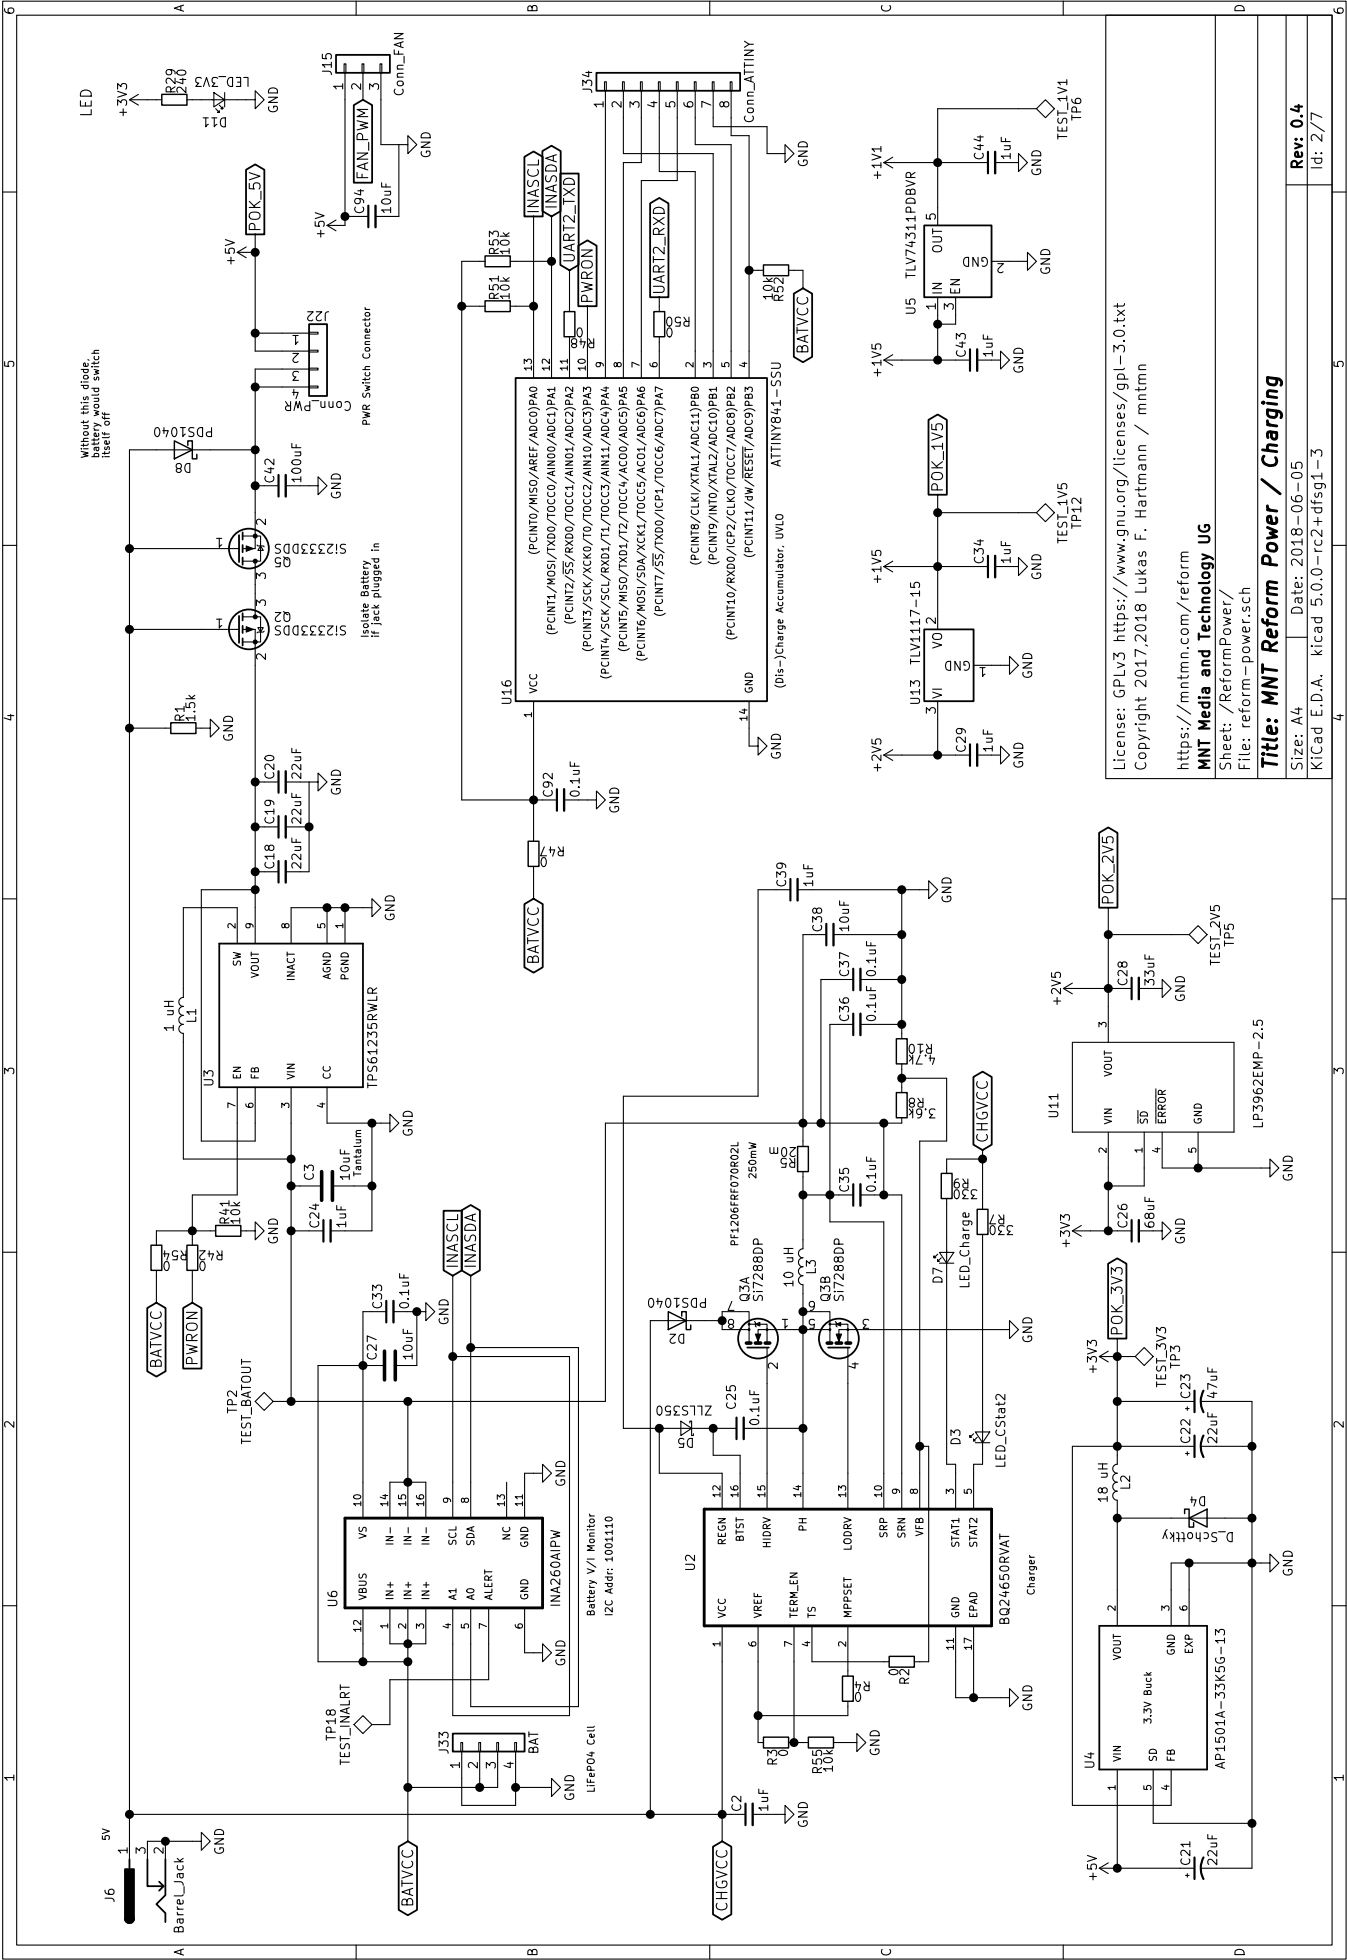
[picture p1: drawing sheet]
<svg xmlns="http://www.w3.org/2000/svg" width="190mm" height="277mm" viewBox="0 0 190 277" stroke-linecap="round" stroke-linejoin="round" font-family="sans-serif">
<defs><g id="words">
<text font-size="2.8" x="180.7" y="109.2" transform="rotate(-90 180.7 109.2)">Title: MNT Reform Power / Charging</text>
<g font-size="2.1">
<text x="13" y="16.7" transform="rotate(-90 13 16.7)">LED</text>
<text x="52.1" y="25.7" transform="rotate(-90 52.1 25.7)">FAN_PWM</text>
<text x="78.8" y="29.7" transform="rotate(-90 78.8 29.7)">INASDA</text>
<text x="184.2" y="24.2" transform="rotate(-90 184.2 24.2)">Rev: 0.4</text>
<text x="187" y="24.2" transform="rotate(-90 187 24.2)">Id: 2/7</text>
<text x="36.9" y="32.9" transform="rotate(-90 36.9 32.9)">POK_5V</text>
<text x="76.2" y="30.4" transform="rotate(-90 76.2 30.4)">INASCL</text>
<text x="81.3" y="37.3" transform="rotate(-90 81.3 37.3)">UART2_TXD</text>
<text x="94" y="41.8" transform="rotate(-90 94 41.8)">UART2_RXD</text>
<text x="83.8" y="43.1" transform="rotate(-90 83.8 43.1)">PWRON</text>
<text x="114.3" y="50.5" transform="rotate(-90 114.3 50.5)">BATVCC</text>
<text x="133.4" y="69.7" transform="rotate(-90 133.4 69.7)">POK_1V5</text>
<text x="184.2" y="87.2" transform="rotate(-90 184.2 87.2)">Date: 2018-06-05</text>
<text x="159.1" y="109.2" transform="rotate(-90 159.1 109.2)">License: GPLv3 https://www.gnu.org/licenses/gpl-3.0.txt</text>
<text x="162.1" y="109.2" transform="rotate(-90 162.1 109.2)">Copyright 2017,2018 Lukas F. Hartmann / mntmn</text>
<text x="168.1" y="109.2" transform="rotate(-90 168.1 109.2)">https://mntmn.com/reform</text>
<text x="171.1" y="109.2" transform="rotate(-90 171.1 109.2)">MNT Media and Technology UG</text>
<text x="174.1" y="109.2" transform="rotate(-90 174.1 109.2)">Sheet: /ReformPower/</text>
<text x="176.8" y="109.2" transform="rotate(-90 176.8 109.2)">File: reform-power.sch</text>
<text x="184.2" y="109.2" transform="rotate(-90 184.2 109.2)">Size: A4</text>
<text x="187" y="109.2" transform="rotate(-90 187 109.2)">KiCad E.D.A. kicad 5.0.0-rc2+dfsg1-3</text>
<text x="157.5" y="128.2" transform="rotate(-90 157.5 128.2)">POK_2V5</text>
<text x="76.2" y="136.9" transform="rotate(-90 76.2 136.9)">BATVCC</text>
<text x="139.7" y="161.8" transform="rotate(-90 139.7 161.8)">CHGVCC</text>
<text x="64.8" y="179.6" transform="rotate(-90 64.8 179.6)">INASCL</text>
<text x="67.3" y="179.6" transform="rotate(-90 67.3 179.6)">INASDA</text>
<text x="158.8" y="189.1" transform="rotate(-90 158.8 189.1)">POK_3V3</text>
<text x="22.9" y="194" transform="rotate(-90 22.9 194)">BATVCC</text>
<text x="28" y="193.3" transform="rotate(-90 28 193.3)">PWRON</text>
<text x="58.4" y="270.2" transform="rotate(-90 58.4 270.2)">BATVCC</text>
<text x="102.9" y="270.6" transform="rotate(-90 102.9 270.6)">CHGVCC</text>
</g>
<g font-size="1.8">
<text x="2" y="2.2" transform="rotate(-90 2 2.2)">6</text>
<text x="26" y="1.8" transform="rotate(-90 26 1.8)">A</text>
<text x="76" y="1.8" transform="rotate(-90 76 1.8)">B</text>
<text x="126" y="1.8" transform="rotate(-90 126 1.8)">C</text>
<text x="176" y="1.8" transform="rotate(-90 176 1.8)">D</text>
<text x="190" y="2.2" transform="rotate(-90 190 2.2)">6</text>
<text x="35.3" y="10.9" transform="rotate(-180 35.3 10.9)">LED_3V3</text>
<text x="46.9" y="10.5" transform="rotate(-90 46.9 10.5)">J15</text>
<text x="18" y="16.2" transform="rotate(-90 18 16.2)">+3V3</text>
<text x="24.8" y="13.1" transform="rotate(-90 24.8 13.1)">R29</text>
<text x="26.4" y="12.9" transform="rotate(-90 26.4 12.9)">240</text>
<text x="32" y="16.6" transform="rotate(-180 32 16.6)">D11</text>
<text x="39.3" y="16.1" transform="rotate(-90 39.3 16.1)">GND</text>
<text x="48.5" y="12.7" transform="rotate(-90 48.5 12.7)">1</text>
<text x="51.1" y="12.7" transform="rotate(-90 51.1 12.7)">2</text>
<text x="53.6" y="12.7" transform="rotate(-90 53.6 12.7)">3</text>
<text x="57.1" y="13.6" transform="rotate(-90 57.1 13.6)">Conn_FAN</text>
<text x="83.8" y="13" transform="rotate(-90 83.8 13)">J34</text>
<text x="85.4" y="15.2" transform="rotate(-90 85.4 15.2)">1</text>
<text x="87.9" y="15.2" transform="rotate(-90 87.9 15.2)">2</text>
<text x="90.4" y="15.2" transform="rotate(-90 90.4 15.2)">3</text>
<text x="93" y="15.2" transform="rotate(-90 93 15.2)">4</text>
<text x="95.5" y="15.2" transform="rotate(-90 95.5 15.2)">5</text>
<text x="98.1" y="15.2" transform="rotate(-90 98.1 15.2)">6</text>
<text x="100.6" y="15.2" transform="rotate(-90 100.6 15.2)">7</text>
<text x="103.1" y="15.2" transform="rotate(-90 103.1 15.2)">8</text>
<text x="106.6" y="17.5" transform="rotate(-90 106.6 17.5)">Conn_ATTINY</text>
<text x="152.9" y="17" transform="rotate(-90 152.9 17)">TP6</text>
<text x="60.9" y="22.4" transform="rotate(-90 60.9 22.4)">GND</text>
<text x="114.2" y="23.7" transform="rotate(-90 114.2 23.7)">GND</text>
<text x="139.1" y="22.5" transform="rotate(-90 139.1 22.5)">C44</text>
<text x="142.9" y="22.5" transform="rotate(-90 142.9 22.5)">1uF</text>
<text x="150.9" y="19.7" transform="rotate(-90 150.9 19.7)">TEST_1V1</text>
<text x="124.7" y="25.1" transform="rotate(-90 124.7 25.1)">+1V1</text>
<text x="147.3" y="25" transform="rotate(-90 147.3 25)">GND</text>
<text x="45.9" y="33.5" transform="rotate(-90 45.9 33.5)">+5V</text>
<text x="51.5" y="30.1" transform="rotate(-90 51.5 30.1)">C94</text>
<text x="55.3" y="30" transform="rotate(-90 55.3 30)">10uF</text>
<text x="70.6" y="35.9" transform="rotate(-90 70.6 35.9)">R53</text>
<text x="72.1" y="35.9" transform="rotate(-90 72.1 35.9)">10k</text>
<text x="132.4" y="31.1" transform="rotate(-90 132.4 31.1)">5</text>
<text x="133.2" y="35.9" transform="rotate(-90 133.2 35.9)">OUT</text>
<text x="33.2" y="37.3" transform="rotate(-90 33.2 37.3)">+5V</text>
<text x="129.5" y="39" transform="rotate(-90 129.5 39)">TLV74311PDBVR</text>
<text x="133.2" y="41.8" transform="rotate(-90 133.2 41.8)">IN</text>
<text x="135.8" y="41.8" transform="rotate(-90 135.8 41.8)">EN</text>
<text x="140" y="36.3" transform="rotate(-180 140 36.3)">GND</text>
<text x="142" y="37.2" transform="rotate(-180 142 37.2)">2</text>
<text x="148.5" y="38.9" transform="rotate(-90 148.5 38.9)">GND</text>
<text x="42.3" y="47.4" transform="rotate(-180 42.3 47.4)">1</text>
<text x="46.5" y="44" transform="rotate(-180 46.5 44)">J22</text>
<text x="70.6" y="42.3" transform="rotate(-90 70.6 42.3)">R51</text>
<text x="72.1" y="42.2" transform="rotate(-90 72.1 42.2)">10k</text>
<text x="82.5" y="46.3" transform="rotate(-180 82.5 46.3)">0</text>
<text x="84.1" y="47.8" transform="rotate(-180 84.1 47.8)">R48</text>
<text x="95.2" y="46.3" transform="rotate(-180 95.2 46.3)">0</text>
<text x="97.5" y="44.8" transform="rotate(-180 97.5 44.8)">R50</text>
<text x="109.3" y="42.3" transform="rotate(-90 109.3 42.3)">10k</text>
<text x="110.8" y="42.6" transform="rotate(-90 110.8 42.6)">R52</text>
<text x="129.5" y="44.4" transform="rotate(-90 129.5 44.4)">U5</text>
<text x="132.4" y="43.8" transform="rotate(-90 132.4 43.8)">1</text>
<text x="134.9" y="43.8" transform="rotate(-90 134.9 43.8)">3</text>
<text x="2" y="52.2" transform="rotate(-90 2 52.2)">5</text>
<text x="42.3" y="49.9" transform="rotate(-180 42.3 49.9)">2</text>
<text x="42.3" y="52.5" transform="rotate(-180 42.3 52.5)">3</text>
<text x="124.7" y="53" transform="rotate(-90 124.7 53)">+1V5</text>
<text x="136.6" y="50.4" transform="rotate(-90 136.6 50.4)">C43</text>
<text x="140.4" y="50.5" transform="rotate(-90 140.4 50.5)">1uF</text>
<text x="144.7" y="52.9" transform="rotate(-90 144.7 52.9)">GND</text>
<text x="190" y="52.2" transform="rotate(-90 190 52.2)">5</text>
<text x="42.3" y="55" transform="rotate(-180 42.3 55)">4</text>
<text x="49.8" y="56.7" transform="rotate(-180 49.8 56.7)">Conn_PWR</text>
<text x="27" y="65.5" transform="rotate(-180 27 65.5)">D8</text>
<text x="29.7" y="60.4" transform="rotate(-180 29.7 60.4)">PDS1040</text>
<text x="110.4" y="65.3" transform="rotate(-90 110.4 65.3)">ATTINY841-SSU</text>
<text x="38.8" y="68.2" transform="rotate(-90 38.8 68.2)">C42</text>
<text x="42.6" y="68" transform="rotate(-90 42.6 68)">100uF</text>
<text x="48.2" y="70.7" transform="rotate(-90 48.2 70.7)">GND</text>
<text x="31.5" y="76.1" transform="rotate(-180 31.5 76.1)">1</text>
<text x="37.6" y="74.3" transform="rotate(-90 37.6 74.3)">2</text>
<text x="48.6" y="76.9" transform="rotate(-180 48.6 76.9)">Si2333DDS</text>
<text x="150.9" y="76.9" transform="rotate(-90 150.9 76.9)">TEST_1V5</text>
<text x="152.9" y="74.7" transform="rotate(-90 152.9 74.7)">TP12</text>
<text x="37.6" y="81.9" transform="rotate(-90 37.6 81.9)">3</text>
<text x="41.1" y="78.8" transform="rotate(-180 41.1 78.8)">Q5</text>
<text x="124.7" y="82.2" transform="rotate(-90 124.7 82.2)">+1V5</text>
<text x="139.1" y="79.6" transform="rotate(-90 139.1 79.6)">C34</text>
<text x="142.9" y="79.7" transform="rotate(-90 142.9 79.7)">1uF</text>
<text x="147.3" y="82.1" transform="rotate(-90 147.3 82.1)">GND</text>
<text x="31.5" y="87.5" transform="rotate(-180 31.5 87.5)">1</text>
<text x="37.6" y="85.7" transform="rotate(-90 37.6 85.7)">3</text>
<text x="41.1" y="86.6" transform="rotate(-180 41.1 86.6)">Q2</text>
<text x="48.6" y="88.5" transform="rotate(-180 48.6 88.5)">Si2333DDS</text>
<text x="132.4" y="88.3" transform="rotate(-90 132.4 88.3)">2</text>
<text x="37.6" y="93.3" transform="rotate(-90 37.6 93.3)">2</text>
<text x="130.1" y="93" transform="rotate(-90 130.1 93)">TLV1117-15</text>
<text x="133.2" y="91.9" transform="rotate(-90 133.2 91.9)">VO</text>
<text x="137.4" y="93.5" transform="rotate(-180 137.4 93.5)">GND</text>
<text x="139.4" y="94.4" transform="rotate(-180 139.4 94.4)">1</text>
<text x="27.6" y="101.9" transform="rotate(-90 27.6 101.9)">1.5k</text>
<text x="72.3" y="99.6" transform="rotate(-90 72.3 99.6)">U16</text>
<text x="130.1" y="99.6" transform="rotate(-90 130.1 99.6)">U13</text>
<text x="132.4" y="101" transform="rotate(-90 132.4 101)">3</text>
<text x="133.2" y="98.9" transform="rotate(-90 133.2 98.9)">VI</text>
<text x="146" y="96.1" transform="rotate(-90 146 96.1)">GND</text>
<text x="2" y="102.2" transform="rotate(-90 2 102.2)">4</text>
<text x="26.1" y="102" transform="rotate(-90 26.1 102)">R1</text>
<text x="33" y="105" transform="rotate(-90 33 105)">GND</text>
<text x="110.4" y="107.5" transform="rotate(-90 110.4 107.5)">GND</text>
<text x="136.6" y="106.3" transform="rotate(-90 136.6 106.3)">C29</text>
<text x="140.4" y="106.3" transform="rotate(-90 140.4 106.3)">1uF</text>
<text x="190" y="102.2" transform="rotate(-90 190 102.2)">4</text>
<text x="38.8" y="110.1" transform="rotate(-90 38.8 110.1)">C20</text>
<text x="42.6" y="110" transform="rotate(-90 42.6 110)">22uF</text>
<text x="48.2" y="112.6" transform="rotate(-90 48.2 112.6)">GND</text>
<text x="78.2" y="112.6" transform="rotate(-90 78.2 112.6)">C92</text>
<text x="82" y="112.5" transform="rotate(-90 82 112.5)">0.1uF</text>
<text x="124.7" y="108.9" transform="rotate(-90 124.7 108.9)">+2V5</text>
<text x="144.7" y="108.8" transform="rotate(-90 144.7 108.8)">GND</text>
<text x="38.8" y="116.4" transform="rotate(-90 38.8 116.4)">C19</text>
<text x="42.6" y="116.4" transform="rotate(-90 42.6 116.4)">22uF</text>
<text x="79.8" y="119.7" transform="rotate(-180 79.8 119.7)">R47</text>
<text x="87.6" y="115.1" transform="rotate(-90 87.6 115.1)">GND</text>
<text x="38.8" y="122.8" transform="rotate(-90 38.8 122.8)">C18</text>
<text x="42.6" y="122.7" transform="rotate(-90 42.6 122.7)">22uF</text>
<text x="77.4" y="121.2" transform="rotate(-180 77.4 121.2)">0</text>
<text x="111.2" y="125.3" transform="rotate(-90 111.2 125.3)">C39</text>
<text x="115" y="125.4" transform="rotate(-90 115 125.4)">1uF</text>
<text x="55.8" y="130.4" transform="rotate(-90 55.8 130.4)">GND</text>
<text x="116.3" y="131.7" transform="rotate(-90 116.3 131.7)">C38</text>
<text x="120.1" y="131.6" transform="rotate(-90 120.1 131.6)">10uF</text>
<text x="134.6" y="127.8" transform="rotate(-90 134.6 127.8)">GND</text>
<text x="123.9" y="137.9" transform="rotate(-90 123.9 137.9)">0.1uF</text>
<text x="172.5" y="136.6" transform="rotate(-90 172.5 136.6)">TEST_2V5</text>
<text x="174.5" y="133.8" transform="rotate(-90 174.5 133.8)">TP5</text>
<text x="120.1" y="138" transform="rotate(-90 120.1 138)">C37</text>
<text x="150.1" y="141.9" transform="rotate(-90 150.1 141.9)">+2V5</text>
<text x="159.5" y="139.3" transform="rotate(-90 159.5 139.3)">C28</text>
<text x="163.3" y="139.3" transform="rotate(-90 163.3 139.3)">33uF</text>
<text x="167.6" y="141.8" transform="rotate(-90 167.6 141.8)">GND</text>
<text x="24.6" y="145.6" transform="rotate(-90 24.6 145.6)">1 uH</text>
<text x="27.8" y="144.7" transform="rotate(-90 27.8 144.7)">L1</text>
<text x="120.1" y="144.4" transform="rotate(-90 120.1 144.4)">C36</text>
<text x="123.9" y="144.3" transform="rotate(-90 123.9 144.3)">0.1uF</text>
<text x="131.8" y="147.7" transform="rotate(-180 131.8 147.7)">R10</text>
<text x="132.1" y="149.2" transform="rotate(-180 132.1 149.2)">4.7k</text>
<text x="2" y="152.2" transform="rotate(-90 2 152.2)">3</text>
<text x="30.2" y="153.6" transform="rotate(-90 30.2 153.6)">U3</text>
<text x="53.4" y="153.6" transform="rotate(-90 53.4 153.6)">TPS61235RWLR</text>
<text x="130.7" y="155.3" transform="rotate(-180 130.7 155.3)">R8</text>
<text x="190" y="152.2" transform="rotate(-90 190 152.2)">3</text>
<text x="58.4" y="160.8" transform="rotate(-90 58.4 160.8)">GND</text>
<text x="132.1" y="156.8" transform="rotate(-180 132.1 156.8)">3.6k</text>
<text x="149.7" y="158" transform="rotate(-90 149.7 158)">U11</text>
<text x="178.6" y="158.4" transform="rotate(-90 178.6 158.4)">LP3962EMP-2.5</text>
<text x="44.4" y="166.9" transform="rotate(-90 44.4 166.9)">C3</text>
<text x="49.5" y="166.8" transform="rotate(-90 49.5 166.8)">10uF</text>
<text x="112.4" y="162.3" transform="rotate(-180 112.4 162.3)">20m</text>
<text x="112.6" y="163.8" transform="rotate(-180 112.6 163.8)">R5</text>
<text x="137.1" y="166.7" transform="rotate(-180 137.1 166.7)">R9</text>
<text x="182.8" y="167.2" transform="rotate(-90 182.8 167.2)">GND</text>
<text x="32.5" y="173.1" transform="rotate(-90 32.5 173.1)">R41</text>
<text x="34" y="173" transform="rotate(-90 34 173)">10k</text>
<text x="45.2" y="173.6" transform="rotate(-90 45.2 173.6)">C24</text>
<text x="49" y="173.6" transform="rotate(-90 49 173.6)">1uF</text>
<text x="120.1" y="168.5" transform="rotate(-90 120.1 168.5)">C35</text>
<text x="123.9" y="168.4" transform="rotate(-90 123.9 168.4)">0.1uF</text>
<text x="138" y="168.2" transform="rotate(-180 138 168.2)">330</text>
<text x="142.2" y="171.8" transform="rotate(-180 142.2 171.8)">R7</text>
<text x="143.1" y="173.3" transform="rotate(-180 143.1 173.3)">330</text>
<text x="159.5" y="173.6" transform="rotate(-90 159.5 173.6)">C26</text>
<text x="163.3" y="173.5" transform="rotate(-90 163.3 173.5)">68uF</text>
<text x="24.1" y="178.4" transform="rotate(-180 24.1 178.4)">0</text>
<text x="26.4" y="176.9" transform="rotate(-180 26.4 176.9)">R54</text>
<text x="29.1" y="178.4" transform="rotate(-180 29.1 178.4)">0</text>
<text x="31.5" y="176.9" transform="rotate(-180 31.5 176.9)">R42</text>
<text x="39.3" y="176.1" transform="rotate(-90 39.3 176.1)">GND</text>
<text x="151.3" y="176.2" transform="rotate(-90 151.3 176.2)">+3V3</text>
<text x="167.6" y="176.1" transform="rotate(-90 167.6 176.1)">GND</text>
<text x="54" y="185" transform="rotate(-90 54 185)">C33</text>
<text x="57.9" y="184.9" transform="rotate(-90 57.9 184.9)">0.1uF</text>
<text x="99.6" y="183.6" transform="rotate(-180 99.6 183.6)">PDS1040</text>
<text x="103.9" y="184" transform="rotate(-180 103.9 184)">7</text>
<text x="106" y="184.2" transform="rotate(-90 106 184.2)">Q3A</text>
<text x="107.9" y="183.6" transform="rotate(-90 107.9 183.6)">Si7288DP</text>
<text x="112.2" y="181.6" transform="rotate(-90 112.2 181.6)">10 uH</text>
<text x="115.3" y="184" transform="rotate(-180 115.3 184)">6</text>
<text x="115.4" y="180.2" transform="rotate(-90 115.4 180.2)">L3</text>
<text x="117.4" y="184.1" transform="rotate(-90 117.4 184.1)">Q3B</text>
<text x="119.3" y="183.6" transform="rotate(-90 119.3 183.6)">Si7288DP</text>
<text x="133.3" y="181.5" transform="rotate(-90 133.3 181.5)">D7</text>
<text x="137.1" y="182.1" transform="rotate(-90 137.1 182.1)">LED_Charge</text>
<text x="63.4" y="187.5" transform="rotate(-90 63.4 187.5)">GND</text>
<text x="96.9" y="188.7" transform="rotate(-180 96.9 188.7)">D2</text>
<text x="103.9" y="186.6" transform="rotate(-180 103.9 186.6)">8</text>
<text x="111.5" y="186.6" transform="rotate(-180 111.5 186.6)">1</text>
<text x="115.3" y="186.6" transform="rotate(-180 115.3 186.6)">5</text>
<text x="122.9" y="186.6" transform="rotate(-180 122.9 186.6)">3</text>
<text x="146" y="190.1" transform="rotate(-90 146 190.1)">GND</text>
<text x="53.3" y="192.3" transform="rotate(-90 53.3 192.3)">C27</text>
<text x="58.4" y="192.2" transform="rotate(-90 58.4 192.2)">10uF</text>
<text x="110" y="193.7" transform="rotate(-90 110 193.7)">2</text>
<text x="121.4" y="193.7" transform="rotate(-90 121.4 193.7)">4</text>
<text x="155.1" y="194" transform="rotate(-90 155.1 194)">+3V3</text>
<text x="164.9" y="196.3" transform="rotate(-90 164.9 196.3)">TEST_3V3</text>
<text x="166.9" y="193.5" transform="rotate(-90 166.9 193.5)">TP3</text>
<text x="168.3" y="197.7" transform="rotate(-90 168.3 197.7)">C23</text>
<text x="172.2" y="197.7" transform="rotate(-90 172.2 197.7)">47uF</text>
<text x="2" y="202.2" transform="rotate(-90 2 202.2)">2</text>
<text x="33.5" y="199.9" transform="rotate(-90 33.5 199.9)">TP2</text>
<text x="98.1" y="203.4" transform="rotate(-180 98.1 203.4)">D5</text>
<text x="100.4" y="198.8" transform="rotate(-180 100.4 198.8)">ZLLS350</text>
<text x="104.1" y="199.3" transform="rotate(-90 104.1 199.3)">C25</text>
<text x="107.4" y="201.4" transform="rotate(-90 107.4 201.4)">0.1uF</text>
<text x="190" y="202.2" transform="rotate(-90 190 202.2)">2</text>
<text x="35.5" y="204.7" transform="rotate(-90 35.5 204.7)">TEST_BATOUT</text>
<text x="135.8" y="204.4" transform="rotate(-90 135.8 204.4)">D3</text>
<text x="142.2" y="207.4" transform="rotate(-90 142.2 207.4)">LED_CStat2</text>
<text x="168.3" y="204.1" transform="rotate(-90 168.3 204.1)">C22</text>
<text x="172.2" y="204" transform="rotate(-90 172.2 204)">22uF</text>
<text x="80" y="210.4" transform="rotate(-90 80 210.4)">GND</text>
<text x="156.7" y="212.1" transform="rotate(-90 156.7 212.1)">18 uH</text>
<text x="159.8" y="210.7" transform="rotate(-90 159.8 210.7)">L2</text>
<text x="170.6" y="211.7" transform="rotate(-180 170.6 211.7)">D4</text>
<text x="174.3" y="216.8" transform="rotate(-180 174.3 216.8)">D_Schottky</text>
<text x="47.7" y="227.3" transform="rotate(-90 47.7 227.3)">U6</text>
<text x="79.2" y="227.2" transform="rotate(-90 79.2 227.2)">INA260AIPW</text>
<text x="98.3" y="222.2" transform="rotate(-90 98.3 222.2)">U2</text>
<text x="182.8" y="223.1" transform="rotate(-90 182.8 223.1)">GND</text>
<text x="142.7" y="229.6" transform="rotate(-90 142.7 229.6)">BQ24650RVAT</text>
<text x="80" y="235.8" transform="rotate(-90 80 235.8)">GND</text>
<text x="121.8" y="239.4" transform="rotate(-180 121.8 239.4)">0</text>
<text x="123.1" y="237.8" transform="rotate(-180 123.1 237.8)">R4</text>
<text x="127.1" y="237" transform="rotate(-90 127.1 237)">0</text>
<text x="128.6" y="238.3" transform="rotate(-90 128.6 238.3)">R2</text>
<text x="146" y="242.1" transform="rotate(-90 146 242.1)">GND</text>
<text x="47.5" y="246.1" transform="rotate(-90 47.5 246.1)">TP18</text>
<text x="49.5" y="250" transform="rotate(-90 49.5 250)">TEST_INALRT</text>
<text x="63.4" y="248" transform="rotate(-90 63.4 248)">J33</text>
<text x="65" y="250.2" transform="rotate(-90 65 250.2)">1</text>
<text x="67.6" y="250.2" transform="rotate(-90 67.6 250.2)">2</text>
<text x="70.1" y="250.2" transform="rotate(-90 70.1 250.2)">3</text>
<text x="72.7" y="250.2" transform="rotate(-90 72.7 250.2)">4</text>
<text x="76.1" y="248.3" transform="rotate(-90 76.1 248.3)">BAT</text>
<text x="109.9" y="249.7" transform="rotate(-90 109.9 249.7)">R3</text>
<text x="111.5" y="248.5" transform="rotate(-90 111.5 248.5)">0</text>
<text x="116.3" y="250.8" transform="rotate(-90 116.3 250.8)">R55</text>
<text x="117.8" y="250.6" transform="rotate(-90 117.8 250.6)">10k</text>
<text x="124.4" y="248.5" transform="rotate(-90 124.4 248.5)">GND</text>
<text x="154.8" y="250.1" transform="rotate(-90 154.8 250.1)">U4</text>
<text x="173.3" y="248.5" transform="rotate(-90 173.3 248.5)">AP1501A-33K5G-13</text>
<text x="2" y="252.2" transform="rotate(-90 2 252.2)">1</text>
<text x="81.2" y="254.8" transform="rotate(-90 81.2 254.8)">GND</text>
<text x="104.8" y="256.2" transform="rotate(-90 104.8 256.2)">C2</text>
<text x="108.7" y="256.2" transform="rotate(-90 108.7 256.2)">1uF</text>
<text x="190" y="252.2" transform="rotate(-90 190 252.2)">1</text>
<text x="18.1" y="262.2" transform="rotate(-90 18.1 262.2)">1</text>
<text x="20.6" y="262.2" transform="rotate(-90 20.6 262.2)">3</text>
<text x="23.1" y="262.2" transform="rotate(-90 23.1 262.2)">2</text>
<text x="31.7" y="262.4" transform="rotate(-90 31.7 262.4)">GND</text>
<text x="114.2" y="258.6" transform="rotate(-90 114.2 258.6)">GND</text>
<text x="168.3" y="263.8" transform="rotate(-90 168.3 263.8)">C21</text>
<text x="172.2" y="263.7" transform="rotate(-90 172.2 263.7)">22uF</text>
<text x="16.2" y="269.1" transform="rotate(-90 16.2 269.1)">J6</text>
<text x="155.1" y="265.9" transform="rotate(-90 155.1 265.9)">+5V</text>
<text x="26" y="273.1" transform="rotate(-90 26 273.1)">Barrel_Jack</text>
<text x="26" y="276.8" transform="rotate(-90 26 276.8)">A</text>
<text x="76" y="276.8" transform="rotate(-90 76 276.8)">B</text>
<text x="126" y="276.8" transform="rotate(-90 126 276.8)">C</text>
<text x="176" y="276.8" transform="rotate(-90 176 276.8)">D</text>
</g>
<g font-size="1.4">
<text x="75.2" y="52.4" transform="rotate(-90 75.2 52.4)">13</text>
<text x="77.7" y="52.4" transform="rotate(-90 77.7 52.4)">12</text>
<text x="80.3" y="52.4" transform="rotate(-90 80.3 52.4)">11</text>
<text x="82.8" y="52.4" transform="rotate(-90 82.8 52.4)">10</text>
<text x="85.4" y="52" transform="rotate(-90 85.4 52)">9</text>
<text x="87.9" y="52" transform="rotate(-90 87.9 52)">8</text>
<text x="90.4" y="52" transform="rotate(-90 90.4 52)">7</text>
<text x="93" y="52" transform="rotate(-90 93 52)">6</text>
<text x="98.1" y="52" transform="rotate(-90 98.1 52)">2</text>
<text x="100.6" y="52" transform="rotate(-90 100.6 52)">3</text>
<text x="103.1" y="52" transform="rotate(-90 103.1 52)">5</text>
<text x="105.7" y="52" transform="rotate(-90 105.7 52)">4</text>
<text x="52.3" y="58.7" transform="rotate(-90 52.3 58.7)">PWR Switch Connector</text>
<text x="12.5" y="64.9" transform="rotate(-90 12.5 64.9)">Without this diode,</text>
<text x="14" y="64.9" transform="rotate(-90 14 64.9)">battery would switch</text>
<text x="15.5" y="64.9" transform="rotate(-90 15.5 64.9)">itself off</text>
<text x="76" y="75.7" transform="rotate(-90 76 75.7)">(PCINT0/MISO/AREF/ADC0)PA0</text>
<text x="98.8" y="76.8" transform="rotate(-90 98.8 76.8)">(PCINT8/CLKI/XTAL1/ADC11)PB0</text>
<text x="101.4" y="76.6" transform="rotate(-90 101.4 76.6)">(PCINT9/INT0/XTAL2/ADC10)PB1</text>
<text x="106.4" y="76" transform="rotate(-90 106.4 76)">(PCINT11/dW/RESET/ADC9)PB3</text>
<text x="81" y="83.5" transform="rotate(-90 81 83.5)">(PCINT2/SS/RXD0/TOCC1/AIN01/ADC2)PA2</text>
<text x="93.7" y="82.5" transform="rotate(-90 93.7 82.5)">(PCINT7/SS/TXD0/ICP1/TOCC6/ADC7)PA7</text>
<text x="78.5" y="85.1" transform="rotate(-90 78.5 85.1)">(PCINT1/MOSI/TXD0/TOCC0/AIN00/ADC1)PA1</text>
<text x="83.6" y="86.7" transform="rotate(-90 83.6 86.7)">(PCINT3/SCK/XCK0/T0/TOCC2/AIN10/ADC3)PA3</text>
<text x="86.1" y="89.9" transform="rotate(-90 86.1 89.9)">(PCINT4/SCK/SCL/RXD1/T1/TOCC3/AIN11/ADC4)PA4</text>
<text x="88.7" y="87.1" transform="rotate(-90 88.7 87.1)">(PCINT5/MISO/TXD1/T2/TOCC4/ACO0/ADC5)PA5</text>
<text x="91.2" y="88.5" transform="rotate(-90 91.2 88.5)">(PCINT6/MOSI/SDA/XCK1/TOCC5/ACO1/ADC6)PA6</text>
<text x="103.9" y="85.6" transform="rotate(-90 103.9 85.6)">(PCINT10/RXD0/ICP2/CLKO/TOCC7/ADC8)PB2</text>
<text x="52.1" y="90.3" transform="rotate(-90 52.1 90.3)">Isolate Battery</text>
<text x="53.6" y="90.3" transform="rotate(-90 53.6 90.3)">if jack plugged in</text>
<text x="110.8" y="94.2" transform="rotate(-90 110.8 94.2)">(Dis-)Charge Accumulator, UVLO</text>
<text x="75.2" y="101.5" transform="rotate(-90 75.2 101.5)">1</text>
<text x="76" y="98.2" transform="rotate(-90 76 98.2)">VCC</text>
<text x="105.7" y="101.9" transform="rotate(-90 105.7 101.9)">14</text>
<text x="106.4" y="98.2" transform="rotate(-90 106.4 98.2)">GND</text>
<text x="33.3" y="131.3" transform="rotate(-90 33.3 131.3)">2</text>
<text x="35.8" y="131.3" transform="rotate(-90 35.8 131.3)">9</text>
<text x="40.9" y="131.3" transform="rotate(-90 40.9 131.3)">8</text>
<text x="46" y="131.3" transform="rotate(-90 46 131.3)">5</text>
<text x="48.5" y="131.3" transform="rotate(-90 48.5 131.3)">1</text>
<text x="34.1" y="136.8" transform="rotate(-90 34.1 136.8)">SW</text>
<text x="36.6" y="138.4" transform="rotate(-90 36.6 138.4)">VOUT</text>
<text x="41.7" y="138.8" transform="rotate(-90 41.7 138.8)">INACT</text>
<text x="46.8" y="138.7" transform="rotate(-90 46.8 138.7)">AGND</text>
<text x="49.3" y="138.6" transform="rotate(-90 49.3 138.6)">PGND</text>
<text x="156.5" y="145.3" transform="rotate(-90 156.5 145.3)">3</text>
<text x="34.1" y="152.8" transform="rotate(-90 34.1 152.8)">EN</text>
<text x="36.6" y="152.8" transform="rotate(-90 36.6 152.8)">FB</text>
<text x="41.7" y="152.8" transform="rotate(-90 41.7 152.8)">VIN</text>
<text x="46.8" y="152.8" transform="rotate(-90 46.8 152.8)">CC</text>
<text x="157.2" y="152.4" transform="rotate(-90 157.2 152.4)">VOUT</text>
<text x="33.3" y="156.7" transform="rotate(-90 33.3 156.7)">7</text>
<text x="35.8" y="156.7" transform="rotate(-90 35.8 156.7)">6</text>
<text x="40.9" y="156.7" transform="rotate(-90 40.9 156.7)">3</text>
<text x="46" y="156.7" transform="rotate(-90 46 156.7)">4</text>
<text x="157.2" y="159.1" transform="rotate(-90 157.2 159.1)">VIN</text>
<text x="162.3" y="159.1" transform="rotate(-90 162.3 159.1)">SD</text>
<text x="164.9" y="159.1" transform="rotate(-90 164.9 159.1)">ERROR</text>
<text x="169.9" y="159.1" transform="rotate(-90 169.9 159.1)">GND</text>
<text x="51.1" y="166.5" transform="rotate(-90 51.1 166.5)">Tantalum</text>
<text x="107" y="166.3" transform="rotate(-90 107 166.3)">250mW</text>
<text x="156.5" y="163.1" transform="rotate(-90 156.5 163.1)">2</text>
<text x="161.6" y="163.1" transform="rotate(-90 161.6 163.1)">1</text>
<text x="164.1" y="163.1" transform="rotate(-90 164.1 163.1)">4</text>
<text x="169.2" y="163.1" transform="rotate(-90 169.2 163.1)">5</text>
<text x="104.4" y="174.6" transform="rotate(-90 104.4 174.6)">PF1206FRF070R02L</text>
<text x="51.1" y="213" transform="rotate(-90 51.1 213)">10</text>
<text x="54.9" y="213" transform="rotate(-90 54.9 213)">14</text>
<text x="57.4" y="213" transform="rotate(-90 57.4 213)">15</text>
<text x="60" y="213" transform="rotate(-90 60 213)">16</text>
<text x="63.8" y="212.6" transform="rotate(-90 63.8 212.6)">9</text>
<text x="66.3" y="212.6" transform="rotate(-90 66.3 212.6)">8</text>
<text x="71.4" y="213" transform="rotate(-90 71.4 213)">13</text>
<text x="73.9" y="213" transform="rotate(-90 73.9 213)">11</text>
<text x="101.9" y="211.7" transform="rotate(-90 101.9 211.7)">12</text>
<text x="104.4" y="211.7" transform="rotate(-90 104.4 211.7)">16</text>
<text x="108.2" y="211.7" transform="rotate(-90 108.2 211.7)">15</text>
<text x="113.3" y="211.7" transform="rotate(-90 113.3 211.7)">14</text>
<text x="119.7" y="211.7" transform="rotate(-90 119.7 211.7)">13</text>
<text x="124.7" y="211.7" transform="rotate(-90 124.7 211.7)">10</text>
<text x="127.3" y="211.3" transform="rotate(-90 127.3 211.3)">9</text>
<text x="129.8" y="211.3" transform="rotate(-90 129.8 211.3)">8</text>
<text x="134.9" y="211.3" transform="rotate(-90 134.9 211.3)">3</text>
<text x="137.4" y="211.3" transform="rotate(-90 137.4 211.3)">5</text>
<text x="51.8" y="217.7" transform="rotate(-90 51.8 217.7)">VS</text>
<text x="55.6" y="217.7" transform="rotate(-90 55.6 217.7)">IN-</text>
<text x="58.2" y="217.7" transform="rotate(-90 58.2 217.7)">IN-</text>
<text x="60.7" y="217.7" transform="rotate(-90 60.7 217.7)">IN-</text>
<text x="64.5" y="218.6" transform="rotate(-90 64.5 218.6)">SCL</text>
<text x="67.1" y="218.8" transform="rotate(-90 67.1 218.8)">SDA</text>
<text x="72.2" y="217.8" transform="rotate(-90 72.2 217.8)">NC</text>
<text x="74.7" y="218.9" transform="rotate(-90 74.7 218.9)">GND</text>
<text x="102.6" y="218.6" transform="rotate(-90 102.6 218.6)">REGN</text>
<text x="105.2" y="218.2" transform="rotate(-90 105.2 218.2)">BTST</text>
<text x="109" y="218.9" transform="rotate(-90 109 218.9)">HIDRV</text>
<text x="114.1" y="216.5" transform="rotate(-90 114.1 216.5)">PH</text>
<text x="120.4" y="219.5" transform="rotate(-90 120.4 219.5)">LODRV</text>
<text x="125.5" y="217.4" transform="rotate(-90 125.5 217.4)">SRP</text>
<text x="128" y="217.5" transform="rotate(-90 128 217.5)">SRN</text>
<text x="130.6" y="217.3" transform="rotate(-90 130.6 217.3)">VFB</text>
<text x="135.7" y="219" transform="rotate(-90 135.7 219)">STAT1</text>
<text x="138.2" y="219" transform="rotate(-90 138.2 219)">STAT2</text>
<text x="51.8" y="226.5" transform="rotate(-90 51.8 226.5)">VBUS</text>
<text x="55.6" y="226.5" transform="rotate(-90 55.6 226.5)">IN+</text>
<text x="58.2" y="226.5" transform="rotate(-90 58.2 226.5)">IN+</text>
<text x="60.7" y="226.5" transform="rotate(-90 60.7 226.5)">IN+</text>
<text x="64.5" y="226.5" transform="rotate(-90 64.5 226.5)">A1</text>
<text x="67.1" y="226.5" transform="rotate(-90 67.1 226.5)">A0</text>
<text x="69.6" y="226.5" transform="rotate(-90 69.6 226.5)">ALERT</text>
<text x="74.7" y="226.5" transform="rotate(-90 74.7 226.5)">GND</text>
<text x="146.3" y="225.1" transform="rotate(-90 146.3 225.1)">Charger</text>
<text x="157.8" y="227.9" transform="rotate(-90 157.8 227.9)">2</text>
<text x="165.4" y="227.9" transform="rotate(-90 165.4 227.9)">3</text>
<text x="167.9" y="227.9" transform="rotate(-90 167.9 227.9)">6</text>
<text x="51.1" y="230.8" transform="rotate(-90 51.1 230.8)">12</text>
<text x="54.9" y="230.4" transform="rotate(-90 54.9 230.4)">1</text>
<text x="57.4" y="230.4" transform="rotate(-90 57.4 230.4)">2</text>
<text x="60" y="230.4" transform="rotate(-90 60 230.4)">3</text>
<text x="63.8" y="230.4" transform="rotate(-90 63.8 230.4)">4</text>
<text x="66.3" y="230.4" transform="rotate(-90 66.3 230.4)">5</text>
<text x="68.9" y="230.4" transform="rotate(-90 68.9 230.4)">7</text>
<text x="73.9" y="230.4" transform="rotate(-90 73.9 230.4)">6</text>
<text x="84.1" y="228.7" transform="rotate(-90 84.1 228.7)">Battery V/I Monitor</text>
<text x="86.6" y="228.7" transform="rotate(-90 86.6 228.7)">I2C Addr: 1001110</text>
<text x="101.9" y="232.9" transform="rotate(-90 101.9 232.9)">1</text>
<text x="102.6" y="229" transform="rotate(-90 102.6 229)">VCC</text>
<text x="107" y="232.9" transform="rotate(-90 107 232.9)">6</text>
<text x="107.7" y="229" transform="rotate(-90 107.7 229)">VREF</text>
<text x="112" y="232.9" transform="rotate(-90 112 232.9)">7</text>
<text x="112.8" y="229" transform="rotate(-90 112.8 229)">TERM_EN</text>
<text x="114.6" y="232.9" transform="rotate(-90 114.6 232.9)">4</text>
<text x="115.3" y="229" transform="rotate(-90 115.3 229)">TS</text>
<text x="119.7" y="232.9" transform="rotate(-90 119.7 232.9)">2</text>
<text x="120.4" y="229" transform="rotate(-90 120.4 229)">MPPSET</text>
<text x="134.9" y="233.3" transform="rotate(-90 134.9 233.3)">11</text>
<text x="135.7" y="229" transform="rotate(-90 135.7 229)">GND</text>
<text x="137.4" y="233.3" transform="rotate(-90 137.4 233.3)">17</text>
<text x="138.2" y="229" transform="rotate(-90 138.2 229)">EPAD</text>
<text x="168.7" y="233.8" transform="rotate(-90 168.7 233.8)">EXP</text>
<text x="158.5" y="235" transform="rotate(-90 158.5 235)">VOUT</text>
<text x="166.1" y="234.2" transform="rotate(-90 166.1 234.2)">GND</text>
<text x="162.8" y="244" transform="rotate(-90 162.8 244)">3.3V Buck</text>
<text x="158.5" y="249.3" transform="rotate(-90 158.5 249.3)">VIN</text>
<text x="163.6" y="249.3" transform="rotate(-90 163.6 249.3)">SD</text>
<text x="166.1" y="249.3" transform="rotate(-90 166.1 249.3)">FB</text>
<text x="84.1" y="252.5" transform="rotate(-90 84.1 252.5)">LiFePO4 Cell</text>
<text x="157.8" y="253.3" transform="rotate(-90 157.8 253.3)">1</text>
<text x="162.8" y="253.3" transform="rotate(-90 162.8 253.3)">5</text>
<text x="165.4" y="253.3" transform="rotate(-90 165.4 253.3)">4</text>
<text x="15.5" y="260.5" transform="rotate(-90 15.5 260.5)">5V</text>
</g>
</g></defs>
<g fill="none" stroke="#000" stroke-width=".15">
<path d="M.4 .2h190v277h-190zM2.4 2.1h186v273.1h-186zM18.3 14.1h4.6M18.3 14.1l1.3 .8M19.6 13.3l-1.3 .8M26.4 14.1h9.7v-1.3l1.3 1.3-1.3 1.3v-1.3M30.2 13.1l1.6 1-1.6 1zM30.5 15.4l.5 .5h-.2h.2v-.3M31 14.9l.5 .5h-.2h.2v-.3M31.8 13.1v2M48.7 9h.2v1.3h-.2zM48.8 10.3v21.6h-2.5"/>
<path d="M50.4 .2v1.9M51.2 9h.3v1.3h-.3zM51.3 10.3v3.8M53.7 9h.3v1.3h-.3zM53.9 10.3v10.2h2.5M85.5 11.6h.2v1.2h-.2zM85.6 12.8v40.7M88 11.6h.3v1.2h-.3zM88.2 12.8v8.9h12.7v31.8M90.6 11.6h.2v1.2h-.2zM90.7 12.8v10.2h-2.5v30.5M93.1 11.6h.3v1.2h-.3z"/>
<path d="M93.2 12.8v11.5h5.1v29.2M95.7 11.6h.2v1.2h-.2zM95.8 12.8v12.7h-5.1v28M98.2 11.6h.2v1.2h-.2zM98.3 12.8v7.7h5.1v33M100.4 .2v1.9M100.7 11.6h.3v1.2h-.3zM100.9 12.8v5.1h7.6v3.8h2.5v1.3l1.3-1.3-1.3-1.2v1.2M103.3 11.6h.2v1.2h-.2zM103.4 12.8v6.4h2.5v34.3M146.6 15.4l1.3-1.3 1.2 1.3-1.2 1.3zM146.6 15.4h-14v16.5"/>
<path d="M150.4 .2v1.9M156.4 2.1h32v108h-32zM171.9 2.1v108M177.9 2.1v108M181.9 2.1v108M184.9 2.1v108M185.4 17.3l1.9 1.3M186.9 16.6l-1.5-.6v1M.4 27.2h2M33.6 35.7l1.2 .8M33.6 35.7h2.5M34.8 34.9l-1.2 .8"/>
<path d="M36.1 33.2v16.5h7.6M46.3 31.9l1.2 .8M47.5 31.1l-1.2 .8M48.8 30.6h1.3M56.4 20.5h1.3v1.2l1.3-1.2-1.3-1.3v1.3M56.4 20.5v10.1h-3.3M68.6 37h-3.3v76.2h11.4M72.2 37h5.8M75.5 30.6v22.9M78 30.6v22.9M80.5 38.2v5.9M105.9 38.2h2.1"/>
<path d="M111.5 38.2h2.1v2.6M125 23h12.7M125 23l1.3 .8M126.3 22.2l-1.3 .8M140.2 37h5.1v-1.3l1.3 1.3-1.3 1.2v-1.2M140.7 23h3.3v-1.3l1.3 1.3-1.3 1.3v-1.3M181.9 26.2h6.5M188.4 27.2h2M11.5 52.3h1M11.9 52.3l-.1 .2 .2 .2 .4-.1v-.3M11.9 53.2h.5l.1 .1-.1 .2-.5 .1-.1-.2zM12.4 51.4l.1 .3-.2 .1h-.4v-.4l.1-.1 .1 .5"/>
<path d="M12.4 50.9l.2 .1M13 51.9h.1M13 50h1M13.3 51.9h.7M13.3 51.2v.4M13.4 50.4l-.1 .3 .2 .2 .4-.1v-.4M14 51.2l-.2 .2h-.8M14 49.6h-.6v.4M14.5 58.9l.1 .3h.9M14.5 58.4l.1 .2h.9M14.8 58.4v.4M14.8 58.9v.4"/>
<path d="M14.9 59.7h.5l.1 .1-.1 .2-.1 .1h-.4l-.1-.2zM36.1 54.8h7.6M36.1 47.1h7.6M43.7 54.6h1.3v.3h-1.3zM43.7 52.1h1.3v.2h-1.3zM43.7 49.5h1.3v.3h-1.3zM43.7 47h1.3v.3h-1.3zM43.7 52.2h-7.6v25.4h-1.8M51.3 58.3l1 .2-.7 .2 .7 .2-1 .2M51.6 43.5l.2 .3M65.3 43.3h3.3M72.2 43.3h3.3"/>
<path d="M80.5 49.7v3.8M83.1 43.3v10.2M93.2 42.1v2M93.2 47.6v5.9M109.1 51.4h1l.3 .2-.1 .4-.2 .1h-1M125 50.9h10.2M125 50.9l1.3 .8M126.3 50.2l-1.3 .7M132.6 42.1v8.8M135.2 42.1v3.8h-2.6M138.2 50.9h3.3v-1.2l1.3 1.2-1.3 1.3v-1.3M157.5 55.5l1.9 1.3"/>
<path d="M157.5 49.8v-.9l.6 .5 .1-.5h.2h.5l.1 .2v.5l-.1 .2M157.6 46.9a1 1 0 0 1 1.4 .2v.1a.94 .94 0 0 1-1.5 0zM158 54.4h1.3a.39 .39 0 0 1 .2 .6M158 53.6h1.5M158 42.9v.6M158 45v.6M158 43.9l1 .7M158.1 54.4a.5 .5 0 0 0 .1 .6l.5 .1a.47 .47 0 0 0 .3-.6v-.1M158.1 53.6a.5 .5 0 0 1 .1-.6l.5-.1a.47 .47 0 0 1 .3 .6v.1M158.5 50.4v1.1M158.9 48.2l.1-.1v.1v.1l-.1-.1h.1M158.9 46.1l.1-.1v.1h-.1h.1"/>
<path d="M159 52.1l-.2 .2h-1.3M159 45v.3l-.2 .1h-1.3M159 42.9v.2l-.2 .2h-1.3M159 43.9l-1 .7M161.1 58.5h.9M161.1 56.5h.9M161.1 54.8v.6M161.1 54.3h.9M161.1 52.3h.9M162 57.8h-.7a.39 .39 0 0 0-.1 .7M162 57.2l-.9 .1v.3l.2 .2M162 55.9h-.9a.45 .45 0 0 0 .1 .6"/>
<path d="M162 54.8v.3h-.2h-1.2M162 53.6h-.7a.39 .39 0 0 0-.1 .7M162 53h-.7a.34 .34 0 0 0-.3 .3 .34 .34 0 0 0 .3 .3M162 51.7h-.9a.4 .4 0 0 0 .1 .6M.4 77.2h2M18.3 77.6h15.5M34.3 75.8h2.6v3.6h-.8M34.3 79.4h1.8M36.1 79.4v7.9M36.1 63.6h-17.8v199.4M36.1 68.7h1.3M36.3 77.1l.2 .1h.7l.2 .2"/>
<path d="M36.9 77.2l.3 .7h-.7zM40.4 68.7h4.6v-1.2l1.3 1.2-1.3 1.3v-1.3M51.4 79.4l.9 .3 .1 .2M51.8 60v-.4l-.2-.1h-.2l-.1 .5h1M52.1 79.6l-.7 .3M52.6 77.8h.1M52.6 79.1h1M52.9 77.8h.7M52.9 77.4h.7M53 79.1l-.1 .2 .2 .2 .4-.1v-.3M53.6 77h-.6v.4M74.7 78a1.13 1.13 0 0 0 1.6 0"/>
<path d="M75 76a.47 .47 0 0 0 .4 .7 .47 .47 0 0 0 .5-.6l-.1-.1M75.4 77.6v-.5l-.2-.1-.2 .1-.1 .5h1M97.6 79.5a1.13 1.13 0 0 0 1.6 0M97.8 77.5a.47 .47 0 0 0 .4 .7 .47 .47 0 0 0 .5-.6v-.1M98.3 79.1l-.1-.5-.1-.1-.3 .1v.5h1M100.1 79.5a1.2 1.2 0 0 0 1.6 0M100.3 77h1M100.4 77.5a.49 .49 0 0 0 .3 .6 .49 .49 0 0 0 .6-.4l-.1-.2M100.8 79.1v-.5l-.2-.1h-.2l-.1 .6h1M105.2 78.4a1.2 1.2 0 0 0 1.6 0M105.5 76.4a.49 .49 0 0 0 .3 .7 .49 .49 0 0 0 .6-.5l-.1-.2M105.9 78v-.4l-.2-.1h-.2l-.1 .5h1"/>
<path d="M109.8 72.9a.65 .65 0 0 1 .9 .1 .35 .35 0 0 1-.3 .5h-.3a.35 .35 0 0 1-.4-.5zM110.4 65.1l-1.3 .4 1.3 .5M126.3 79.4l-1.3 .8M132.6 72.5h14M132.6 70v19M146.6 72.5l1.3-1.2 1.2 1.2-1.2 1.3zM160.5 60.1l1.9 1.3M167.1 79.9v.3l.2 .1M167.1 79.4h.9M168 78.8h-.7a.39 .39 0 0 0-.1 .6M168 78.1h-.7a.34 .34 0 0 0-.3 .3 .34 .34 0 0 0 .3 .4M182.6 70.2a.62 .62 0 0 0 .7 .8h.6a.48 .48 0 0 0 .1-.8 .61 .61 0 0 0-.7 0 .51 .51 0 0 0 .2 .8"/>
<path d="M182.6 65.5v.7l.8 .1-.1-.1a.62 .62 0 0 1 .1-.7l.1-.1 .5 .1 .1 .2v.4l-.1 .2M182.7 67a1.16 1.16 0 0 1 1.4 0v.2v.3a1.01 1.01 0 0 1-1.5-.2zM183.6 68.3v1.2M185.4 70.8l.1 .3h.2h1.2M185.4 64.6v-1l.6 .5 .1-.3a.61 .61 0 0 1 .7-.1l.1 .2v.5l-.1 .2M185.4 71.8h1.5M186 68.4h1.2a.42 .42 0 0 1 .2 .7M186 70.8v.5M186 71.8a.48 .48 0 0 0 .1 .7l.1 .1 .6-.1a.48 .48 0 0 0 .1-.7M186 69.8a.37 .37 0 0 0 .2 .5 .54 .54 0 0 0 .3-.5h.4v.1v.4M186 68.4a.48 .48 0 0 0 .1 .7h.1h.6a.48 .48 0 0 0 .1-.7M186.4 65.1v1.2"/>
<path d="M186.9 67.3h-1.5l.5 .5M186.9 66.9v.9M188.4 77.2h2M18.3 89h15.5M34.3 89h1.8v44.5M34.3 87.3h1.8M36.1 87.3h.8v3.5h-2.6M36.5 88.8h.7l-.3 .6zM37.4 89.3l-.2 .1h-.7l-.2 .1M51.4 80.1l.2 .3M51.4 80.4h.7M52 80.9l.1 .2-.2 .2-.4-.1v-.3l.1-.1 .1 .5"/>
<path d="M75.5 99.2v19.8M77.3 89.4a1.2 1.2 0 0 0 1.5 0M77.4 85.9h1.1l-1.1 .6h1.1M77.4 87h1.1M77.4 85v.6M77.5 87.4a.47 .47 0 0 0 .4 .6 .47 .47 0 0 0 .5-.6M78 89l-.1-.5-.1-.1-.3 .1-.1 .5h1.1M79.8 87.9a1.2 1.2 0 0 0 1.6 0M80 84.4h1l-1 .6h1M80 85.5h1M80 83.5v.5M80.1 85.9a.47 .47 0 0 0 .4 .6 .47 .47 0 0 0 .4-.6"/>
<path d="M80.5 87.5v-.5l-.2-.1-.2 .1-.1 .5h1M82.4 91.7a1.13 1.13 0 0 0 1.5 0M82.5 88.3h1l-1 .5h1M82.5 87.1v-.6l.4 .3v-.1l.2-.2h.3l.1 .2-.1 .4M82.5 89.3h1M82.5 87.6h1M82.5 87.3v.6M82.6 89.8a.47 .47 0 0 0 .4 .6 .47 .47 0 0 0 .5-.6h-.1M83.1 91.4l-.1-.5-.1-.1h-.3l-.1 .6h1M84.9 95.6a1.2 1.2 0 0 0 1.6 0M85.1 92.1h1l-1 .6h1M85.1 93.2h1"/>
<path d="M85.1 91.2v.6M85.1 91.5h1M85.1 93.6a.4 .4 0 0 0 0 .5 .4 .4 0 0 0 .5 .1 .37 .37 0 0 0 .4-.1 .37 .37 0 0 0 0-.5M85.4 90.4h.7M85.6 95.2l-.1-.5h-.4v.5h1M85.7 90.3v.6l-.7-.2M87.4 91.7a1.13 1.13 0 0 0 1.6 0M87.6 88.3h1l-1 .5h1M87.6 89.3h1M87.6 87.3v.6M87.6 87.6h1M87.7 89.8a.47 .47 0 0 0 .4 .6 .47 .47 0 0 0 .5-.6h-.1"/>
<path d="M88.1 91.4v-.5l-.2-.1h-.2l-.1 .6h1M90 93.1a1.2 1.2 0 0 0 1.5 0M90.1 89.6h1.1l-1.1 .6h1.1M90.1 90.7h1.1M90.1 88.7v.6M90.1 89h1.1M90.2 91.1a.4 .4 0 0 0 0 .5 .4 .4 0 0 0 .5 .1 .37 .37 0 0 0 .4-.1 .37 .37 0 0 0 0-.5M90.7 92.7l-.1-.5h-.4l-.1 .5h1.1M92.5 86.8a1.13 1.13 0 0 0 1.6 0M92.7 83.3h1l-1 .6h1M92.7 84.3h1M92.7 82.4v.5"/>
<path d="M92.8 84.8a.47 .47 0 0 0 .4 .6 .47 .47 0 0 0 .4-.6M93.2 86.4v-.5l-.2-.1h-.2l-.1 .6h1M102.7 90.1a1.2 1.2 0 0 0 1.5 0M102.8 86.6h1.1l-1.1 .6h1.1M102.8 87.7h1.1M102.8 85.7v.6M102.8 86h1.1M102.9 88.1a.49 .49 0 0 0 .4 .7 .49 .49 0 0 0 .6-.5l-.1-.2M103.4 89.7l-.1-.5-.1-.1-.3 .1-.1 .5h1.1M105.9 99.2v6.4h1.3v-1.3l1.3 1.3-1.3 1.2v-1.2M109.6 96.9a1.16 1.16 0 0 0 1.5 0M109.7 95.5h.1"/>
<path d="M109.9 96.1a.54 .54 0 0 1 .5-.1 .54 .54 0 0 1 .3 .5h-1zM110.1 95.5h.6M110.1 94.7v.3l.1 .1 .2-.1v-.3h.3v.4M125 80.2h12.7M125 80.2l1.3 .7M128.8 82.5v.6h.6l-.1-.2v-.3l.2-.2h.3l.2 .2v.3l-.1 .2M128.8 93.2v.7M132.6 99.2v7.6M137.7 94.1h5.1v-1.2l1.2 1.2-1.2 1.3v-1.3M140.7 80.2h3.3v-1.3l1.3 1.3-1.3 1.2v-1.2M166.5 82.2l.1 .3h.2h1.2M167.1 84.3l.1 .4h.1"/>
<path d="M167.1 84.7h.9M167.1 82.2v.6M167.1 80.3h.9M167.2 81h.6a.39 .39 0 0 1 .3 .4 .39 .39 0 0 1-.3 .4h-.5a.41 .41 0 0 1-.1-.8zM168 83.2v.5l-.2 .2-.7-.1v-.1v-.5h.3l.2 .7M172.5 83.5l1.9 1.2M173 87.3l1 .3-.7 .3 .7 .3-1 .3M173 85.1l.1 .2 .2 .2M173 85.5h1M174 86.2v.4l-.2 .2h-.7l-.1-.2 .1-.4 .3-.1 .2 .7M175.2 83.9h1.5M175.7 87.6l.1 .3 .2 .2"/>
<path d="M175.8 85.9a.37 .37 0 0 0 .1 .6h.1a.54 .54 0 0 0 .3-.6h.4v.1v.5M175.8 84.5a.48 .48 0 0 0 .1 .7l.1 .1 .6-.1a.48 .48 0 0 0 .1-.7M176.6 87.1l.1-.1v.1v.1l-.1-.1h.1M176.7 83.2h-.8a.39 .39 0 0 0 0 .7M181.9 90.2h3M18.3 103h5.9M27.7 103h2v-1.3l1.3 1.3-1.3 1.3v-1.3M36.1 117h1.3M36.1 110.6h1.3M40.4 117h3.3M40.4 110.6h3.3M43.7 110.6h1.3v-1.2l1.3 1.2-1.3 1.3v-1.3"/>
<path d="M43.7 110.6v12.7h-3.3M79.8 113.2h4.6v-1.3l1.2 1.3-1.2 1.2v-1.2M125 106.8h10.2M125 106.8l1.3 .8M126.3 106.1l-1.3 .7M138.2 106.8h3.3v-1.2l1.3 1.2-1.3 1.3v-1.3M183.2 100.3h.9M183.7 100.1v.9l-1.1-.3M.4 127.2h2M33.6 133.5v-5.1h-7.7v12.7a.63 .63 0 0 0-.6 .6 .63 .63 0 0 0 .6 .7 .63 .63 0 0 0-.6 .6 .63 .63 0 0 0 .6 .7 .63 .63 0 0 0-.6 .6 .63 .63 0 0 0 .6 .6 .63 .63 0 0 0-.6 .7 .63 .63 0 0 0 .6 .6v17.8h15.3M36.1 125.9h-7.6v35.5h7.6v-7.6M36.1 123.3h1.3"/>
<path d="M46.3 128.4v5.1M48.8 128.4v5.1M52.6 128.4v1.3l1.3-1.3-1.3-1.3v1.3h-11.4v5.1M75.5 122.6v4.5M109.8 125.9h-2.6v29.2h-19v47h16M112.8 125.9h18.5v-1.3l1.3 1.3-1.3 1.2v-1.2M114.8 132.2h-1.2v30M117.9 132.2h9.6M118.6 138.6h-2.5v20.3M121.7 138.6h5.8M127.5 125.9v21.1M150.4 139.8l1.3 .8"/>
<path d="M150.4 139.8h7.6M151.7 139.1l-1.3 .7M156.7 132.2h11.5M156.7 128.4v19.1M161.1 139.8h3.3v-1.2l1.2 1.2-1.2 1.3v-1.3M169.4 131l1.3 1.2-1.3 1.3-1.2-1.3zM188.4 127.2h2M33.6 153.8v15.3h-6.4v7.1M41.2 153.8v44.5M46.3 153.8v5.1h8.8v-1.3l1.3 1.3-1.3 1.3v-1.3M51 159.9l-.6 .1v.2l.1 .2M52.6 158.9v15.2h-5.8"/>
<path d="M118.6 144.9h-1.2v28h7.6v40.6M121.7 144.9h5.8M125 158.9v10.2M127.5 158.1v.8h-41.9v39.4h-47M127.5 152.5h6.4v8.9h-3.8v52.1M127.5 150.5v4.1M151.7 147.5h22.8v12.7h-22.8zM177.3 144.4v.6h.6l-.2-.1v-.3l.2-.2h.5l.1 .2v.3l-.1 .1M178.5 158.8v.6h-1.2M.4 177.2h2M22.1 179.7v4.6M27.2 179.7v4.6"/>
<path d="M30.5 174.1h-8.4v2.1M34.1 174.1h2v-1.2l1.3 1.2-1.3 1.3v-1.3M41.2 167.8h4M41.2 174.1h2.5M47.3 167.8h5.3M51 160.4h-.6v.4M103.4 174.6v.5h1M103.8 174.8v.3M103.9 176.1l-.1-.5-.1-.1-.2 .1-.1 .5h1M113.6 165.7v11a.63 .63 0 0 0-.7 .6 .63 .63 0 0 0 .7 .6 .63 .63 0 0 0-.7 .7 .63 .63 0 0 0 .7 .6 .63 .63 0 0 0-.7 .6 .63 .63 0 0 0 .7 .7 .63 .63 0 0 0-.7 .6 .63 .63 0 0 0 .7 .7v31.7M113.6 169.1h5M121.7 169.1h5.8v44.4"/>
<path d="M132.6 177.4l-.5 .5v-.2v.2h.3M132.9 177.2h2l-1 1.5zM132.9 178.7h2M133.1 177.9l-.5 .5v-.2v.2h.3M133.9 169.6v37.6h1.3v6.3M139 174.6v32.6h-1.3v6.3M139 164h-5.1v2M139 162.7v8.4M151.7 174.1h6.3M151.7 174.1l1.2 .8M152.9 173.4l-1.2 .7M156.7 160.2v13.9"/>
<path d="M161.1 174.1h3.3v-1.2l1.2 1.2-1.2 1.3v-1.3M161.8 160.2v7.6h-5.1M164.4 160.2v5h15.2v-1.2l1.3 1.2-1.3 1.3v-1.3M169.4 160.2v5M188.4 177.2h2M37.4 197l1.2 1.3-1.2 1.2-1.3-1.2zM52.6 185.6h-1.3v29.2M54.1 193.2h-9.1v41.9h12.7M55.6 185.6h3.4M57.7 198.3v16.5M59 185.6h1.2v-1.3l1.3 1.3-1.3 1.2v-1.2M59 185.6v7.6h-2.8"/>
<path d="M64 191.9h16.5v50.8h-16.5v-15.2M64 180.5v34.3M66.6 180.5v34.3M66.6 190.6h15.2v50.8h-15.2v-13.9M102.1 186.8h-10.1v69.9M105.9 187.3v-1.7h-3.8v2.5h3.8v1.8M105.9 188.1v-.8h2.6v.8h-1.3v1.8M106.7 187l.1 .1v.5l.2 .1M108.5 189.9v-1.8h8.9v1.8M108.5 190.6v22.9M113.6 185.6h3.8v1.7M117.4 188.1v-.8h2.5v.8h-1.3v1.8"/>
<path d="M118.1 187l.2 .1v.5l.1 .1M119.9 190.6v22.9M142.8 188.1v1.3l1.2-1.3-1.2-1.3v1.3h-22.9v1.8M155.5 191.9h5.1M155.5 191.9l1.2 .8M156.7 191.1l-1.2 .8M158 189.4v17.8a.63 .63 0 0 0-.6 .6 .63 .63 0 0 0 .6 .6 .63 .63 0 0 0-.6 .7 .63 .63 0 0 0 .6 .6 .63 .63 0 0 0-.6 .6 .63 .63 0 0 0 .6 .7 .63 .63 0 0 0-.6 .6 .63 .63 0 0 0 .6 .6v17.8M158 198.3h8.9M160.6 191.9l1.2-1.3 1.3 1.3-1.3 1.3zM167.7 199.3h.5M167.9 199v.5M169.9 198.3h7.2v66h-7.2"/>
<path d="M54.6 218.4h1M55.1 214.8v-5.1h5.1v5.1M57.1 218.4h1M59.7 218.4h1M71.7 209.7v5.1M76.7 208.4v1.3l1.3-1.3-1.3-1.2v1.2h-2.5v6.4M83.1 216.4h.1M83.4 214.2l.1 .2 .1 .1M83.4 216.4h.6M83.4 215.7v.4M83.4 214.5h.6M83.5 214.9h.4l.1 .2v.2l-.2 .1h-.3l-.1-.2z"/>
<path d="M84 215.7l-.1 .2h-.8M85.7 214.7a.56 .56 0 0 1 .9 .2 .63 .63 0 0 1-1 0zM86.6 215.8h-1l.3 .3M86.6 215.6v.5M86.6 216.5v.6M93.2 202.1v6.3h8.9v5.1M96.3 201.1l1.5 1-1.5 1zM97.6 201.3v-.2h.2v2M100.9 202.1v3.8h3.8v7.6M105.2 202.1h8.4M130.1 204.6h1.2v30.5h-2M137.7 202.8l-.5 .5v-.2v.2h.2"/>
<path d="M137.9 202.6h2.1l-1 1.5zM137.9 204.1h2.1M138.2 203.3l-.5 .5v-.2v.2h.2M158 214.8h19.1M165.1 216.4l-.2 .1-.4 1.2M166.9 204.6h-15.2v50.8h13.9v-5.1M167.7 205.6h.5M167.9 205.4v.5M169.9 204.6h7.2M.4 227.2h2M51.3 227.5v7.6M55.1 227.5v5.1h5.1v-5.1"/>
<path d="M57.7 227.5v33M69.1 227.5v10.1h-14v6.4h-2.5M74.2 227.5v6.3h2.5v-1.2l1.3 1.2-1.3 1.3v-1.3M102.1 230v30.5M107.2 230v16.5h.8M112.3 230v16.5M114.8 230v5.1h11M119.9 230v7.1M135.2 230v10.2h7.6v-1.3l1.2 1.3-1.2 1.2v-1.2M137.7 230v10.2M161.8 237h1M162.1 236.6l.4 .4"/>
<path d="M162.8 236.6l-.4 .3M168.2 221.1v8.9M171.9 231.3v-.8l.5 .5 .1-.4h.5l.2 .1v.4l-.2 .2M173.2 231.7v.7M179.6 221.1v1.3l1.3-1.3-1.3-1.2v1.2h-14v8.9M188.4 227.2h2M18.3 256.7h85.1M51.3 242.7l1.3 1.3-1.3 1.3-1.2-1.3zM65.2 246.5h.2v1.3h-.2zM65.3 247.8v7.6h7.6v-7.6M67.7 246.5h.3v1.3h-.3zM67.8 247.8v5.1"/>
<path d="M70.3 246.5h.2v1.3h-.2zM70.4 247.8v5.1h-12.7M72.8 246.5h.2v1.3h-.2zM72.9 252.9h5.1v-1.3l1.3 1.3-1.3 1.2v-1.2M84 252.9v.5h-.9M106.4 256.7h4.6v-1.3l1.3 1.3-1.3 1.3v-1.3M111.5 246.5h2.8M117.9 246.5h3.3v-1.2l1.3 1.2-1.3 1.3v-1.3M119.9 240.7v2h-12.7M158 250.3v14M163.1 250.3v7.7h14M172.8 249.4v.7"/>
<path d="M173.2 249.3l-1.3 .4 1.3 .5M23.4 260.5v2.5M25.1 262.9l.4 .5M25.9 262.9l-.5 .4M28.5 260.5v1.3l1.2-1.3-1.2-1.3v1.3h-7.6v2.5M50.4 275.2v2M100.4 275.2v2M150.4 275.2v2M155.5 264.3h11.4M155.5 264.3l1.2 .8M156.7 263.5l-1.2 .8M167.7 265.3h.5"/>
<path d="M167.9 265.1v.5"/>
<circle cx="105.9" cy="187.3" r=".13"/>
<circle cx="105.9" cy="188.1" r=".13"/>
<circle cx="108.5" cy="188.1" r=".13"/>
<circle cx="117.4" cy="187.3" r=".13"/>
<circle cx="117.4" cy="188.1" r=".13"/>
<circle cx="119.9" cy="188.1" r=".13"/>
</g>
<g fill="none" stroke="#000" stroke-width=".3">
<path d="M183.2 15.1h.9M183.7 14.8v1l-1.1-.4M52.1 29.1v3M139.7 21.5v3M137.2 49.4v3.1M39.4 67.2v3M139.7 78.6v3.1M169.5 75.9h1.3l.2 .2v.3l-.2 .3h-1.3M169.6 74.4a.69 .69 0 0 0 .3 .7 .69 .69 0 0 0 .8 0 .54 .54 0 0 0 .2-.8h-.5v.3M39.4 109.1v3.1M39.4 115.5v3M78.8 111.6v3.1"/>
<path d="M137.2 105.3v3M39.4 121.8v3.1M111.8 124.3v3.1M116.9 130.7v3M120.7 137v3.1M160 138.3v3.1M120.7 143.4v3M45.7 172.6v3.1M120.7 167.5v3.1M160 172.6v3.1M54.6 184v3.1M168.9 196.7v3.1"/>
<path d="M170.2 196.7a3.2 3.2 0 0 0 0 3.1M104.2 200.5v3.1M168.9 203.1v3M170.2 203.1a3.2 3.2 0 0 0 0 3M105.4 255.2v3M168.9 262.8v3M170.2 262.8a3.2 3.2 0 0 0 0 3"/>
</g>
<path d="M178.6 57l.1 .1 .1-.1-.1-.1-.1 .1h.2M179.2 59.5a.54 .54 0 0 0 .4 .6M179.2 58l1.7 .2a.62 .62 0 0 1 .2 .9M179.2 53.4l1.7 .2a.6 .6 0 0 1 .2 .9M179.2 57l1.4 .2M179.2 56.1l1.4 .1M179.3 58a.68 .68 0 0 0 .3 1l.6 .1 .2-.1 .2-.3-.1-.5M179.3 53.4a.68 .68 0 0 0 .3 1l.6 .1 .2-.1 .2-.3-.1-.5M180.6 55.4l-1.1-.1h-.2a.6 .6 0 0 0 .1 .8M179.2 60.1l1.4 .2M48.8 214.8h27.9v12.7h-27.9zM99.6 213.5h40.6v16.5h-40.6z" fill="none" stroke="#000" stroke-width=".41"/>
<g fill="none" stroke="#000" stroke-width=".25">
<path d="M47.5 7.8h7.6v2.5h-7.6zM50 14.9l1.3-.8 1.3 .8v10.9h-2.6zM84.4 10.3h20.3v2.5h-20.3zM34.8 24l1.3-.7 1.3 .7v9.2h-2.6zM74.2 22.2l1.3-.8 1.3 .8v8.4h-2.6zM76.7 21.4l1.3-.8 1.3 .8v8.5l-1.3 .7-1.3-.7zM79.2 24.6h2.6v12.9l-1.3 .7-1.3-.7zM81.8 34.8l1.3-.8 1.3 .8v8.5h-2.6zM91.9 28.8l1.3-.8 1.3 .8v13.3h-2.6zM130.7 31.9h9.5v10.2h-9.5zM43.7 45.9h2.6v10.1h-2.6zM72.9 53.5h35.6v45.7h-35.6z"/>
<path d="M112.3 41.5l1.3-.7 1.3 .7v9l-1.3 .7-1.3-.7zM131.3 59.4l1.3-.8 1.3 .8v10.6h-2.6zM33.8 75.7v3.8M34.3 75.3v1M34.3 77.1v1M34.3 78.9v1M33.8 87.1v3.8M34.3 86.8v1M34.3 88.5v1M34.3 90.3v1M130.7 89h7v10.2h-7zM155.4 117.8l1.3-.7 1.3 .7v10.6h-2.6z"/>
<path d="M31 133.5h20.3v20.3h-20.3zM74.2 127.9l1.3-.8 1.3 .8v8.9l-1.3 .8-1.3-.8zM137.7 152.4l1.3-.8 1.3 .8v9.5l-1.3 .8-1.3-.8zM62.7 171.3h2.6v8.4l-1.3 .8-1.3-.8zM65.3 171.2l1.3-.7 1.3 .7v8.5l-1.3 .8-1.3-.8zM156.7 178.8l1.3-.8 1.3 .8v10.6h-2.6zM20.8 185.1l1.3-.8 1.3 .8v8.9l-1.3 .8-1.3-.8zM25.9 185.1l1.3-.8 1.3 .8v8.5h-2.6zM105.7 190.6h3M117.1 190.6h3.1M155.5 230h15.2v20.3h-15.2zM64 245.3h10.2v2.5h-10.2z"/>
<path d="M17.7 271.4a.63 .63 0 0 0 .6 .6 .63 .63 0 0 0 .6-.6M18.3 263v1.3M20.9 263v3.8h2.2l-.6 .7M22.5 266.2l.6 .6M23.4 263v5.1l-1.3 1.3 1.3 1.3v1.2M56.4 261.3l1.3-.8 1.3 .8v8.9l-1.3 .8-1.3-.8zM100.8 261.3l1.3-.8 1.3 .8v9.5l-1.3 .8-1.3-.8z"/>
<circle cx="35.2" cy="77.6" r="2.82"/>
<circle cx="35.2" cy="89" r="2.82"/>
<circle cx="107.2" cy="189.4" r="2.82"/>
<circle cx="118.6" cy="189.4" r="2.82"/>
</g>
<path d="M45.5 165.7v4.1M47 165.7v4.1M54.4 191.1v4.1M55.9 191.1v4.1M105.6 190h.6M106.8 190h.8M108.2 190h.7M117 190h.6M118.3 190h.7M119.7 190h.6" fill="none" stroke="#000" stroke-width=".51"/>
<g fill="none" stroke="#000" stroke-width=".33">
<path d="M53.1 29.1v3M140.7 21.5v3M138.2 49.4v3.1M40.4 67.2v3M140.7 78.6v3.1M40.4 109.1v3.1M40.4 115.5v3M79.8 111.6v3.1M138.2 105.3v3M40.4 121.8v3.1M112.8 124.3v3.1M117.9 130.7v3"/>
<path d="M121.7 137v3.1M161.1 138.3v3.1M121.7 143.4v3M46.8 172.6v3.1M121.7 167.5v3.1M161.1 172.6v3.1M55.6 184v3.1M105.2 200.5v3.1M106.4 255.2v3"/>
</g>
<g fill="#000" stroke="#000" stroke-width=".25">
<path d="M17.7 271.4h1.2a.63 .63 0 0 1-.6 .6 .63 .63 0 0 1-.6-.6zM17.7 264.4h1.2v7h-1.2z"/>
<circle cx="36.1" cy="35.7" r=".51"/>
<circle cx="48.8" cy="30.6" r=".51"/>
<circle cx="78" cy="37" r=".51"/>
<circle cx="105.9" cy="38.2" r=".51"/>
<circle cx="132.6" cy="23" r=".51"/>
<circle cx="36.1" cy="54.8" r=".51"/>
<circle cx="36.1" cy="47.1" r=".51"/>
<circle cx="65.3" cy="43.3" r=".51"/>
<circle cx="75.5" cy="43.3" r=".51"/>
<circle cx="132.6" cy="45.9" r=".51"/>
<circle cx="132.6" cy="50.9" r=".51"/>
<circle cx="18.3" cy="77.6" r=".51"/>
<circle cx="36.1" cy="63.6" r=".51"/>
<circle cx="36.1" cy="68.7" r=".51"/>
<circle cx="132.6" cy="72.5" r=".51"/>
<circle cx="18.3" cy="89" r=".51"/>
<circle cx="132.6" cy="80.2" r=".51"/>
<circle cx="18.3" cy="103" r=".51"/>
<circle cx="36.1" cy="117" r=".51"/>
<circle cx="36.1" cy="110.6" r=".51"/>
<circle cx="43.7" cy="117" r=".51"/>
<circle cx="75.5" cy="113.2" r=".51"/>
<circle cx="132.6" cy="106.8" r=".51"/>
<circle cx="36.1" cy="125.9" r=".51"/>
<circle cx="36.1" cy="123.3" r=".51"/>
<circle cx="46.3" cy="128.4" r=".51"/>
<circle cx="48.8" cy="128.4" r=".51"/>
<circle cx="127.5" cy="138.6" r=".51"/>
<circle cx="127.5" cy="125.9" r=".51"/>
<circle cx="127.5" cy="132.2" r=".51"/>
<circle cx="156.7" cy="139.8" r=".51"/>
<circle cx="156.7" cy="132.2" r=".51"/>
<circle cx="52.6" cy="158.9" r=".51"/>
<circle cx="113.6" cy="158.9" r=".51"/>
<circle cx="116.1" cy="158.9" r=".51"/>
<circle cx="125" cy="158.9" r=".51"/>
<circle cx="127.5" cy="152.5" r=".51"/>
<circle cx="127.5" cy="144.9" r=".51"/>
<circle cx="27.2" cy="174.1" r=".51"/>
<circle cx="41.2" cy="167.8" r=".51"/>
<circle cx="41.2" cy="164" r=".51"/>
<circle cx="41.2" cy="174.1" r=".51"/>
<circle cx="52.6" cy="167.8" r=".51"/>
<circle cx="113.6" cy="169.1" r=".51"/>
<circle cx="117.4" cy="169.1" r=".51"/>
<circle cx="125" cy="169.1" r=".51"/>
<circle cx="139" cy="164" r=".51"/>
<circle cx="156.7" cy="174.1" r=".51"/>
<circle cx="156.7" cy="167.8" r=".51"/>
<circle cx="169.4" cy="165.2" r=".51"/>
<circle cx="41.2" cy="198.3" r=".51"/>
<circle cx="51.3" cy="193.2" r=".51"/>
<circle cx="57.7" cy="198.3" r=".51"/>
<circle cx="59" cy="185.6" r=".51"/>
<circle cx="64" cy="191.9" r=".51"/>
<circle cx="66.6" cy="190.6" r=".51"/>
<circle cx="102.1" cy="186.8" r=".51"/>
<circle cx="113.6" cy="188.1" r=".51"/>
<circle cx="113.6" cy="185.6" r=".51"/>
<circle cx="158" cy="191.9" r=".51"/>
<circle cx="158" cy="198.3" r=".51"/>
<circle cx="57.7" cy="209.7" r=".51"/>
<circle cx="93.2" cy="202.1" r=".51"/>
<circle cx="100.9" cy="202.1" r=".51"/>
<circle cx="113.6" cy="202.1" r=".51"/>
<circle cx="130.1" cy="204.6" r=".51"/>
<circle cx="158" cy="204.6" r=".51"/>
<circle cx="158" cy="214.8" r=".51"/>
<circle cx="177.1" cy="204.6" r=".51"/>
<circle cx="177.1" cy="214.8" r=".51"/>
<circle cx="51.3" cy="235.1" r=".51"/>
<circle cx="57.7" cy="235.1" r=".51"/>
<circle cx="57.7" cy="232.6" r=".51"/>
<circle cx="168.2" cy="221.1" r=".51"/>
<circle cx="177.1" cy="221.1" r=".51"/>
<circle cx="18.3" cy="256.7" r=".51"/>
<circle cx="57.7" cy="252.9" r=".51"/>
<circle cx="67.8" cy="252.9" r=".51"/>
<circle cx="72.9" cy="252.9" r=".51"/>
<circle cx="92" cy="256.7" r=".51"/>
<circle cx="102.1" cy="256.7" r=".51"/>
<circle cx="107.2" cy="242.7" r=".51"/>
<circle cx="112.3" cy="246.5" r=".51"/>
<circle cx="137.7" cy="240.2" r=".51"/>
<circle cx="177.1" cy="258" r=".51"/>
<circle cx="23.4" cy="260.5" r=".51"/>
<circle cx="158" cy="264.3" r=".51"/>
</g>
<g fill="none" stroke="#000" stroke-width=".2">
<path d="M22.9 13.3h3.5v1.6h-3.5zM68.6 36.2h3.6v1.5h-3.6zM108 37.5h3.5v1.5h-3.5zM68.6 42.6h3.6v1.5h-3.6zM79.8 44.1h1.5v3.5h-1.5zM92.5 44.1h1.5v3.5h-1.5zM24.7 62.4l2.5 1.2-2.5 1.3zM26.6 63v-.6h.6v2.5h.6v-.6M24.2 102.2h3.5v1.6h-3.5zM74.7 119h1.5v3.6h-1.5zM126.8 154.6h1.5v3.5h-1.5zM126.8 147h1.5v3.5h-1.5z"/>
<path d="M21.4 176.2h1.5v3.5h-1.5zM26.4 176.2h1.6v3.5h-1.6zM30.5 173.4h3.6v1.5h-3.6zM112.8 162.2h1.5v3.5h-1.5zM133.1 166h1.5v3.6h-1.5zM138.2 171.1h1.5v3.5h-1.5zM94.5 185.6l2.6 1.2-2.6 1.3zM96.4 186.2v-.6h.7v2.5h.6v-.6M167.5 214.1v-.6h.7v2.5h.6v-.6M168.2 214.8l2.5-1.3v2.5zM119.1 237.1h1.6v3.6h-1.6zM125.8 234.3h3.5v1.6h-3.5z"/>
<path d="M108 245.8h3.5v1.5h-3.5zM114.3 245.8h3.6v1.5h-3.6z"/>
</g>
<g fill="#000" stroke="#000" stroke-width=".15">
<path d="M34.8 77.2l1 .4-1 .4zM34.8 88.7l1 .3-1 .4zM106.8 187.3l.7-.2v.5zM106.8 188.7h.8l-.4 1.1zM118.3 187.3l.6-.2v.5zM118.3 188.7h.7l-.4 1.1z"/>
<circle cx="36.1" cy="79.4" r=".28"/>
<circle cx="36.1" cy="75.8" r=".28"/>
<circle cx="36.1" cy="90.8" r=".28"/>
<circle cx="36.1" cy="87.3" r=".28"/>
</g>
<use href="#words"/>
</svg>
